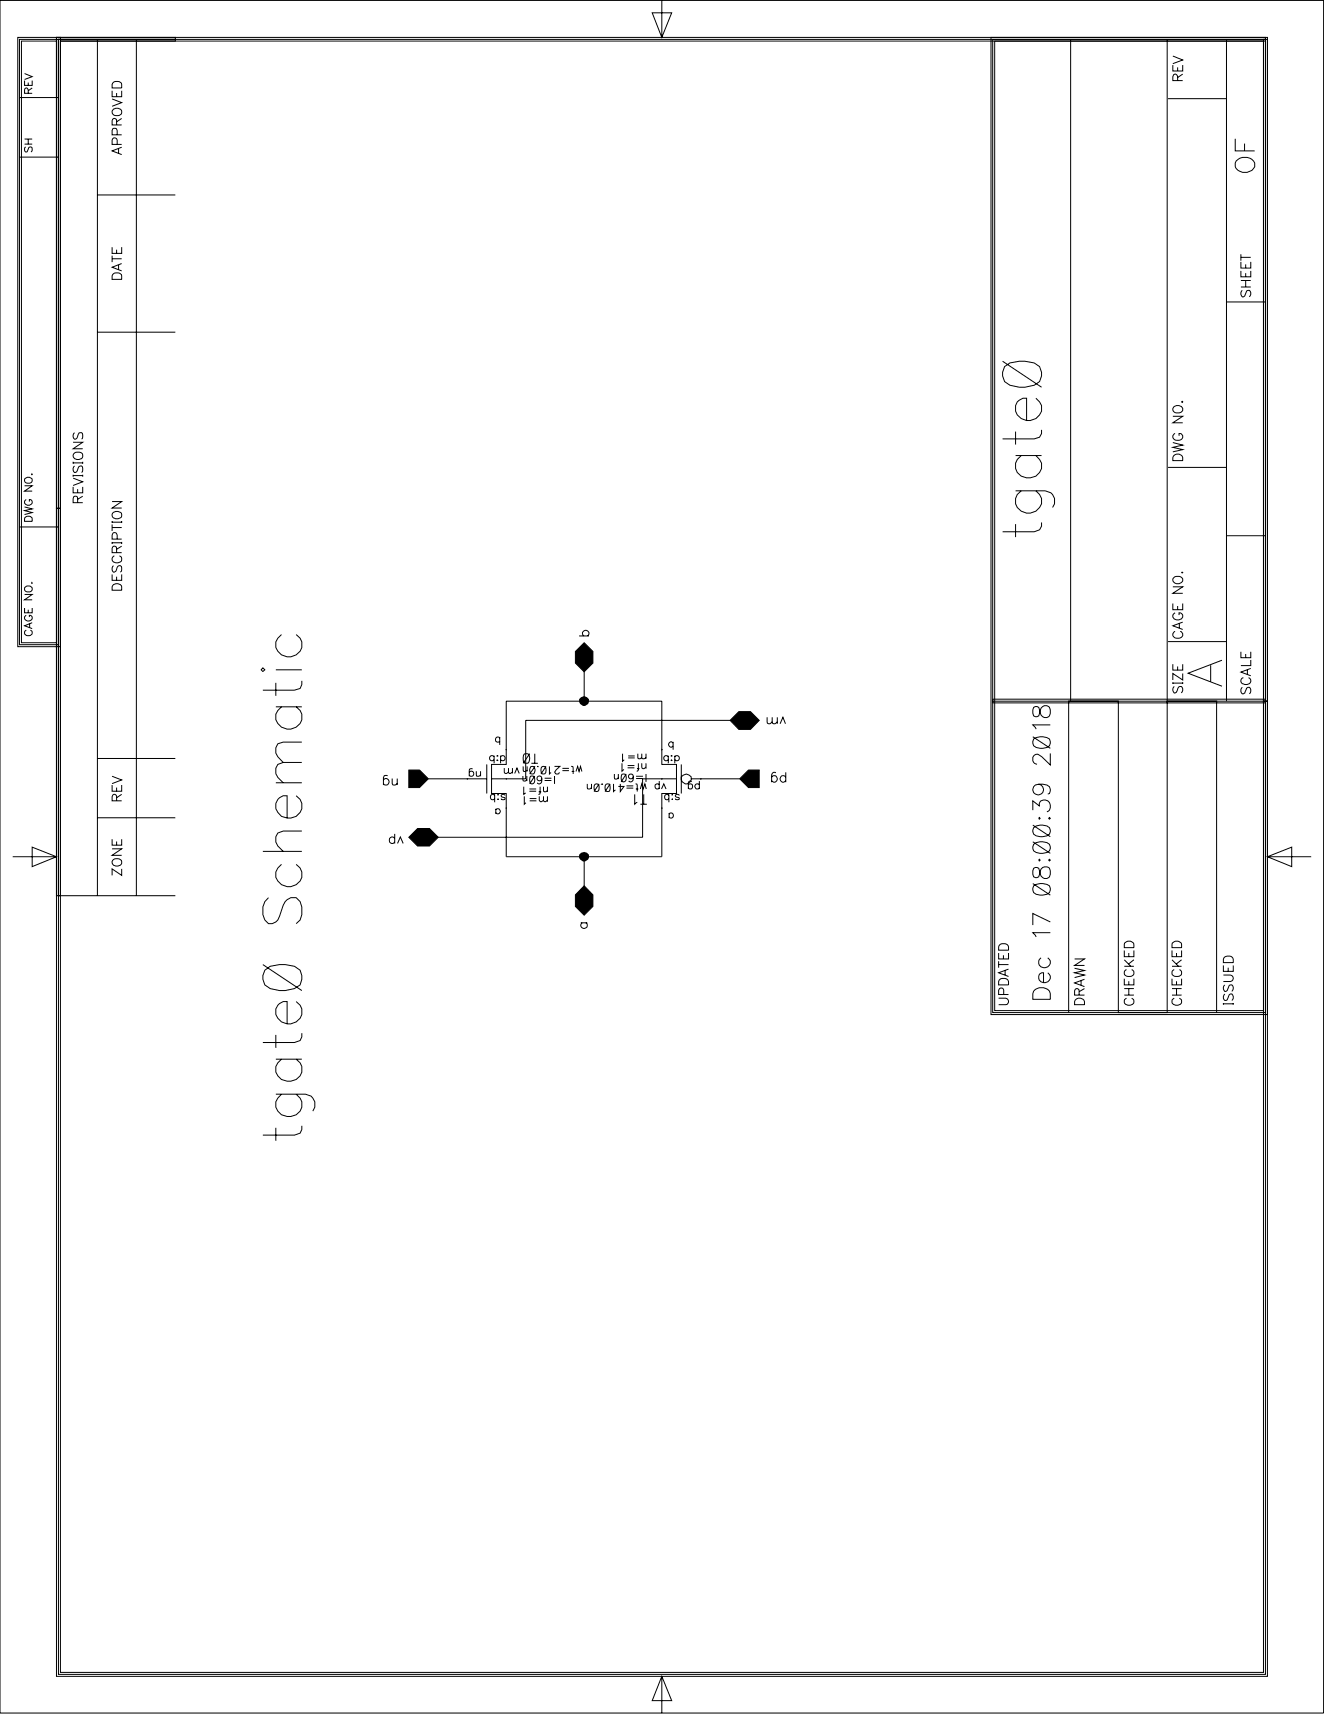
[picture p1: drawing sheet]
<svg xmlns="http://www.w3.org/2000/svg" width="398mm" height="514mm" viewBox="0 0 398 514" stroke-linecap="round" stroke-linejoin="round" font-family="sans-serif">
<g fill="none" stroke="#000" stroke-width=".3">
<path d="M0 .1h396.9v513.6h-396.9M5.3 11.2h12.8v141.2h-1.2v-140.1h-10.5v180.4h10.5v-40.3h1.2v41.5h-12.8zM5.8 11.8h11.7v181.5h-11.7zM16.9 11.2h35.7v1.1h-34.5v256.3h-1.2zM16.9 11.2h362.6v1.1h-361.4v489.2h360.8v-489.7h1.2v490.9h-363.2zM17.5 11.8h362v490.3h-362zM29.2 11.8v256.8M40.9 11.8v256.8M195.6 3.9h5.8l-2.9 7.3zM198.5 .1v11.1M297.2 11.2h82.9v199.1h-1.2v-198h-80.6v290.8h80.6v-92.8h1.2v93.9h-82.9zM297.7 11.8h81.8v291.9h-81.8z"/>
<path d="M321.1 11.8v198.5M350 11.8v198.5M351.7 19.5v1.8h3v-1.8M351.7 16.8l3 1.2-3 1.1M367.8 11.8v198.5M5.8 29.3h11.7M7.4 24.2v1.4h2.3v-1.4M7.4 22.1l2.3 .9-2.3 .8M8.5 28v-1l-.5-.6h-.2l-.3 .2-.1 1.4h2.3M8.5 24.8v.8M9.7 26.4l-1.2 .8M33.6 29.7l2.9 1.1-2.9 1.1"/>
<path d="M33.6 27.2v1.8h2.9v-1.8M34 32.7a1.51 1.51 0 0 1 2.5 1.1 1.5 1.5 0 0 1-1.6 .9 1.5 1.5 0 0 1-1.3-1.4zM34 24.7l.7-.3a1.37 1.37 0 0 1 1.8 1v1h-2.9v-1zM35 37.5v-1.3a.74 .74 0 0 0-.9-.7l-.5 .7v1.3h2.9M35 27.9v1.1M36.5 35.5l-1.5 1M350.3 29.6h17.5M353.1 24.2l-.1-1.6-.4-.4-.6 .2-.3 .6v1.2h3M353.1 20.2v1.1M354.7 22.2l-1.6 1M5.8 47.1h11.7M7.4 43.2h2.3"/>
<path d="M7.4 41.7h2.3M7.7 44.1a.88 .88 0 0 0 .2 1.5l.2-.1 .5-1.3 .7-.1a.97 .97 0 0 1 0 1.5M8.5 41.7v1.5M29.2 58.5h23.4M35.1 43.3v-1.3a.77 .77 0 0 0-.5-.6 .77 .77 0 0 0-.8 .2l-.2 1.7h2.9M35.1 40.4v-1.2l-.2-.6h-1l-.3 .6v1.2h2.9M35.6 44.6v1.3M36.5 44.2l-2.9 1.1 2.9 1.1M370.4 41.6v3.7h5.9M370.7 48.3a3.4 3.4 0 0 1 5.6 .6 2.48 2.48 0 0 1-2.3 2.8 2.71 2.71 0 0 1-3.6-2.8zM373.2 43.1v2.2M33.6 74.1v1.9h2.9v-1.9"/>
<path d="M33.6 76.7v1.9M33.6 77.6h2.9M35 74.9v1.1M35.6 79.5v1.3M36.5 79l-2.9 1.1 2.9 1.1M372.1 78.5v1.9h3v-1.9M372.1 77.2h3M372.1 76.2v2M373.5 79.3v1.1M29.2 99.6h23.4M33.8 82.3a1.62 1.62 0 0 1 2.7 .5v1h-2.9zM367.8 90.6h11.7"/>
<path d="M372.1 81.2v1.8h3v-1.8M372.1 86.1h3M372.1 84.1h3M372.5 87.1a1.09 1.09 0 0 0-.4 1.1 1.09 1.09 0 0 0 .8 .8 1.89 1.89 0 0 0 .9-1.7 .7 .7 0 0 1 1.1 0 1.35 1.35 0 0 1-.3 1.7M373.5 81.9v1.1M373.5 84.1v2M300.7 108.3l11.6 7.8M301.2 109.9l1.7-1.1 2.7-.5h1.7l2.8 .5a3.6 3.6 0 0 1 2.3 3.4 3.6 3.6 0 0 1-2.3 3.3l-2.8 .6h-1.7l-2.7-.6a3.8 3.8 0 0 1-1.7-5.6zM310.6 119.4a3.6 3.6 0 0 1 1.7 4 3.6 3.6 0 0 1-3.4 2.7 3.6 3.6 0 0 1-3.9-1.8 3.6 3.6 0 0 1 .6-4.3l1.1-.6h1.1v6.7M21.9 132.6h2.9l-2.9 2h2.9M21.9 138.5v.6M21.9 138.8h2.9"/>
<path d="M22.4 139.7a1.1 1.1 0 0 0-.5 1.1 1.1 1.1 0 0 0 .7 .9l.4-.3 .5-1.1a.73 .73 0 0 1 .5-.5 .73 .73 0 0 1 .7 .2 1.65 1.65 0 0 1-.2 1.7M22.4 135.8a1.46 1.46 0 0 1 1.5-.2 1.46 1.46 0 0 1 .9 1.3 1.5 1.5 0 0 1-1.6 .9 1.5 1.5 0 0 1-1.3-1.4zM22.4 129.8a1.1 1.1 0 0 0-.5 1 1.1 1.1 0 0 0 .7 .9l.4-.3 .6-1.4a.7 .7 0 0 1 1.1 0 1.65 1.65 0 0 1-.2 1.7M24.8 138.5v.6M304.5 129.4v3.9M304.5 136.6h7.8M306.2 136.6a3.7 3.7 0 0 0-1.5 4.5 3.7 3.7 0 0 0 4.2 2.2 3.6 3.6 0 0 0 3.4-2.7 3.6 3.6 0 0 0-1.7-4M312.3 128.9v1.1l-.6 1.1-1.6 .5h-9.4M351.7 132.7l3 .8-3 .7 3 .6-3 .7M351.7 124.8h3l-3 2h3M351.9 136.8a1.58 1.58 0 0 1 1.9-.5 1.58 1.58 0 0 1 .9 1.8h-3zM352.1 121.9a1.59 1.59 0 0 1 2.6 1.2 1.77 1.77 0 0 1-3 0v-.6z"/>
<path d="M352.4 130a1.05 1.05 0 0 0-.7 1.2 1.05 1.05 0 0 0 1.1 .8 1.34 1.34 0 0 0 1.9-1.3 .88 .88 0 0 0-1.1-.7v.7M354.5 120.4l.2 .1-.2 .2-.2-.2zM5.8 158h11.7M7.4 152l2.3 .6-2.3 .5 2.3 .6-2.3 .6M7.4 145.7h2.3l-2.3 1.6h2.3M7.5 155.2a1.29 1.29 0 0 1 2.2 .4v.7h-2.3zM7.5 143.6a1.17 1.17 0 0 1 1.4-.5 1.17 1.17 0 0 1 .7 1.4 1.17 1.17 0 0 1-1.5 .5 1.17 1.17 0 0 1-.6-1.4zM7.9 149.8a.88 .88 0 0 0-.5 1 .88 .88 0 0 0 .8 .7h.6a.85 .85 0 0 0 .9-.8 .85 .85 0 0 0-.9-.9v.6M9.6 142.1v.3zM21.9 146v1.8h2.9v-1.8M21.9 143.4l2.9 1.1-2.9 1.1M21.9 142.4v.6"/>
<path d="M21.9 142.6h2.9M23.3 150.7l-.1-1.6-.4-.3-.6 .1-.3 .6v1.2h2.9M23.3 146.7v1.1M24.8 148.8l-1.5 .9M24.8 142.4v.6M33.6 150.4h2.9l-2.9 2h2.9M33.6 156.3v.5M33.6 157.3v1.9M33.6 158.2h2.9M33.6 156.6h2.9M34 153.6a1.69 1.69 0 0 1 2.5 .6v.5a1.5 1.5 0 0 1-1.6 .9 1.5 1.5 0 0 1-1.3-1.4zM36.5 156.3v.5"/>
<path d="M304.5 147.2h8.9a3.1 3.1 0 0 1 2.7 1.8 3.1 3.1 0 0 1-.5 3.2M304.5 157.2v3.9M306.2 147.2a3.7 3.7 0 0 0-1.5 4.5 3.7 3.7 0 0 0 4.2 2.2 3.6 3.6 0 0 0 3.4-2.7 3.6 3.6 0 0 0-1.7-4M312.3 156.7v1.1l-.6 1.1-1.6 .6h-9.4M350.3 140.2h17.5M7.4 178.3h2.3l-2.3 1.6h2.3M7.5 176.1a1.17 1.17 0 0 1 1.4-.4 1.17 1.17 0 0 1 .7 1.4 1.17 1.17 0 0 1-1.5 .4 1.17 1.17 0 0 1-.6-1.4zM9.6 174.7v.3zM33.6 172.3v1.7h2.9v-1.7M33.6 162.5v.6M33.6 162.8h2.9M34 175.3a1.64 1.64 0 0 1 2.5 .7v1h-2.9v-1z"/>
<path d="M34 169.6a1.1 1.1 0 0 0-.4 1.1 1.1 1.1 0 0 0 .7 .9l.4-.3 .6-1.4 .8-.3a1.26 1.26 0 0 1 0 2M34.3 166.7a1.09 1.09 0 0 0-.7 1.2 1.09 1.09 0 0 0 1.1 .9h.7a1.09 1.09 0 0 0 1.1-.9 1.09 1.09 0 0 0-.7-1.2M35 165.7v-1.2a.74 .74 0 0 0-.9-.7l-.5 .7v1.2h2.9M35 172.9v1.1M35.1 161.7v-1.2l-.2-.6-.8-.2-.5 .8v1.2h2.9M36.5 163.8l-1.5 .9M36.5 162.5v.6M351.7 176h3l-3 1.9h3M352.1 173.1a1.53 1.53 0 0 1 1.6-.2 1.53 1.53 0 0 1 1 1.3 1.55 1.55 0 0 1-1.7 .9 1.55 1.55 0 0 1-1.3-1.5zM354.3 171.7h.4l-.2 .1zM367.8 160.7h11.7M7.4 182.3v1.5h2.3v-1.5"/>
<path d="M7.9 188.9a.88 .88 0 0 0-.5 1 .88 .88 0 0 0 .8 .7h.6a.88 .88 0 0 0 .9-.7 .88 .88 0 0 0-.6-1M7.9 184.5l-.4 .4a1.1 1.1 0 0 0 1 1.4 1.1 1.1 0 0 0 1.1-1.4l-.8-.4v.5M8.5 182.8v1M8.9 187.1v1.1M9.7 186.7l-2.3 1 2.3 .8M84.4 190.3a3.6 3.6 0 0 0-1.7 4 3.6 3.6 0 0 0 3.4 2.7 3.7 3.7 0 0 0 4.2-2.2 3.7 3.7 0 0 0-1.5-4.5M172.6 195.4l2.6-2.7 2.6 2.7v3.4l-2.6 2.7-2.6-2.7zM173.7 190.7h2.9M175.1 190.7a.94 .94 0 0 1-.2-1.4 .94 .94 0 0 1 1.4 0 .94 .94 0 0 1-.1 1.4M175.2 198.6v11.7M350.3 192.4h17.5M351.7 199.2v1.8h3v-1.8"/>
<path d="M351.7 181v1.8h3v-1.8M352.4 189.4a1.05 1.05 0 0 0-.5 1.5 1.8 1.8 0 0 0 2.8-.3 1.08 1.08 0 0 0-.8-1.2M352.4 183.8a1.09 1.09 0 0 0-.7 1.2 1.09 1.09 0 0 0 1.1 .9h.8a1.06 1.06 0 0 0 1.1-1.1 1.06 1.06 0 0 0-1.1-1v.6M353.1 181.7v1.1M353.1 199.9v1.1M353.7 187v1.3M354.7 186.6l-3 1.1 3 1.1M363.1 199.5v4.8M366.4 198l-10.1 3.9 10.1 3.9M372.1 195.5v1.7h3v-1.7M373.5 196.1v1.1M375.1 197.9v1.7h-3"/>
<path d="M78.8 200.3l.6 .6-.6 .5-.5-.5zM82.7 204.8v3.9M82.7 212h7.8M82.7 200.9h7.8M84.4 212a3.6 3.6 0 0 0-1.7 3.9 3.6 3.6 0 0 0 3.4 2.8 3.7 3.7 0 0 0 4.2-2.3 3.7 3.7 0 0 0-1.5-4.4M90.5 204.2v1.1l-.5 1.2-1.7 .5h-9.5M151.8 210.3h46.7v18.9h4.4v8.8h-4.4v18.9h-46.7v-18.9h-4.4v-8.8h4.4zM221.6 213.4h3.4l2.7 2.6-2.7 2.7h-3.4l-2.7-2.7zM221.8 216h-64.2v17.6h-10.2M230 215.1l.1 1.8 .8 .1 .7-.5M231.6 215.1v1.8l.8 .1 .7-.5M233.1 215.1v1.9"/>
<path d="M233.9 217l.9-1.9 .7 1.9M297.7 209.7h81.8v1.1h-81.8zM297.7 210.3h81.8M310 212.1l-.3 .8 .3 1.8a1 1 0 0 0 1.7-.5 2.45 2.45 0 0 1 1.5-2.6 1.38 1.38 0 0 1 1.8 1.3v1a1.53 1.53 0 0 1-1.7 1.4 1.53 1.53 0 0 1-1.4-1.6l-.2-1.1a1 1 0 0 0-1.7-.5zM315 217.4h-5.3l1 1.3M351.7 204.6v.5M351.7 204.9h3M352.1 205.9a1.12 1.12 0 0 0 .3 1.9 2.12 2.12 0 0 0 1-1.7 .7 .7 0 0 1 1.1 0 1.35 1.35 0 0 1-.3 1.7M354.7 202v1.9l-3-1.9v1.9M354.7 204.6v.5M372.5 206.1a1.08 1.08 0 0 0-.4 1.1 1.08 1.08 0 0 0 .8 .9l.4-.3 .4-1.1a.68 .68 0 0 1 .5-.5 .68 .68 0 0 1 .7 .2 1.29 1.29 0 0 1-.3 1.7M372.9 203.2a1.04 1.04 0 0 0-.8 1.3 1.04 1.04 0 0 0 1.2 .8 1.2 1.2 0 0 0 1.5-.4 1.2 1.2 0 0 0-.2-1.6l-.2-.1"/>
<path d="M374.1 200.9v1.3M375.1 200.4l-3 1.1 3 1.1M29.2 227.5h23.4M33.6 235.4v1.9h2.9v-1.9M33.6 232.8l2.9 1.1-2.9 1.1M35 236.2v1.1M36.5 238.2l-1.5 1M82.7 234.7h7.8M88.8 238.6a3.7 3.7 0 0 1 1.5 4.5 3.7 3.7 0 0 1-4.2 2.2 3.4 3.4 0 0 1-3.4-2.8 3.4 3.4 0 0 1 2.2-3.9h1.2v6.7M90.5 228.6h-5.6l-1.6 .6-.6 1.1v1.7l.6 1.1 1.6 1.6M90.5 222.5h-5.6l-1.6 .6-.6 1.1v1.6l.6 1.1 1.6 1.7M115 233.9a.94 .94 0 0 1 1.4-.2 .94 .94 0 0 1 0 1.4 .94 .94 0 0 1-1.4-.1"/>
<path d="M116.2 232.6l-.6-.1-.5 .3-.1 2.6M117.6 233.5l.2 1.8a1.02 1.02 0 0 0 1.3-.4M119.1 233.5v1.9M122.6 230.9h3.2l2.6 2.7-2.6 2.6h-3.2zM128.4 233.6h17.6M140.7 231.6a.75 .75 0 0 1 1.1-.1 .75 .75 0 0 1 0 1.1 .75 .75 0 0 1-1.1-.1M141.7 230.6a.65 .65 0 0 0-1 .4v1.8M142.8 231.3l.1 1.4a.89 .89 0 0 0 1.2-.3M144.1 231.3v1.5M146 229.2v8.8M148.2 226.9a.75 .75 0 0 0-1.2-.1 .75 .75 0 0 0 0 1.1 .75 .75 0 0 0 1.2-.1M148.2 226.6v2.3"/>
<path d="M148.3 238.5a.73 .73 0 0 0-1 0 .73 .73 0 0 0 0 1 .73 .73 0 0 0 1 0M148.3 238.2v2.4M149 226.7h.3zM149.1 227.9l.2 .1-.2 .1zM149.4 239.6v.2zM149.4 238.2v.3zM149.9 221.4a.73 .73 0 0 0-1.1-.1 .73 .73 0 0 0 0 1.1 .73 .73 0 0 0 1.1-.1M149.9 221v2.4M150.1 226.9a.75 .75 0 0 1 1.1-.1 .75 .75 0 0 1 0 1.1 .75 .75 0 0 1-1.1-.1M150.1 226.6v2.3M151.2 230.3l.1 1.5a.77 .77 0 0 0 1.2-.3M151.5 238.5a.67 .67 0 0 0-1.2 0l.1 .4 1 .3 .1 .3a.67 .67 0 0 1-1.2 0"/>
<path d="M152.5 230.3l.1 1.5 .5 .1 .6-.4M153.7 230.3v1.6M154.3 231.9l.7-1.6 .7 1.6M156.8 232.7l.1 1.4 .6 .1 .5-.4M156.9 229.8l.1 1.5a.81 .81 0 0 0 1.1-.4M157.1 235.9v2.3l.5-.4M157.2 238.8v2.4l.5-.5M157.2 226.1a1.1 1.1 0 0 1 1.5 .4 2.42 2.42 0 0 1-.3 2.3 1.1 1.1 0 0 1-1.4-.4l-.1-1.2zM158 232.7v1.5M158.1 229.8v1.6M158.7 236.6h2.1M158.7 237.3h2.1"/>
<path d="M158.8 239.5h2.1M158.8 226l-1.9 2.9M159.1 232.8a.89 .89 0 0 1 1.2 .3l.1 .6a1.02 1.02 0 0 1-1 1.4 1.74 1.74 0 0 1-.3-2.3zM159.2 229.9a.78 .78 0 0 1 1.1 .4 1.15 1.15 0 0 1-.8 1.8 1.46 1.46 0 0 1-.3-2.2zM159.3 228.9h2M160.4 232.7l-1.6 2.4M160.4 226v2.9M160.4 229.8l-1.6 2.3M161.2 229.9h.2zM161.5 237.4h.8M161.7 238.8v1.2l.4 .4 .9-.4M162 235.9v1.9l-.1 .3-.4 .1"/>
<path d="M162.5 233.5a.72 .72 0 0 1-1 .6 .72 .72 0 0 1-.3-1.2 .72 .72 0 0 1 1.2 .1l.1 .5a1.14 1.14 0 0 1-1 1.6l-.4-.4M162.6 229.9a.81 .81 0 0 1 1.1 .4v1.4a.75 .75 0 0 1-.7 .4 .75 .75 0 0 1-.7-.4l-.1-.9zM163 238.8l.1 1.4 .6 .2 .5-.4M163 235.9l.1 1.5h.6l.5-.4M163.3 234.1h2.1M163.3 233.4h2.1M163.7 229.8l-1.5 2.3M164.2 235.9v1.5M164.2 238.8v1.6M164.8 229.8v2.3l.5-.4M166.3 229.8h1.6l-1.5 1.6 .2 .6a.73 .73 0 0 0 1.1-.3v-.1M166.3 232.7v2.4"/>
<path d="M168.7 231.1h1.9M168.7 230.4h1.9M171.3 229.8l.5 .1 .1 2.2M171.4 231.4h.8M172.7 231.4l.5-1.6 .5 1.6 .4-1.6 .4 1.6M176.1 235.1l.1 1.4a.89 .89 0 0 0 1.2-.3M177.4 235.1v1.5M178.5 235.2a.81 .81 0 0 1 1.1 .3v1.4a.75 .75 0 0 1-.7 .5 .75 .75 0 0 1-.7-.5l-.1-.9zM179.7 235.1l-1.6 2.3M180.4 235.2h.3zM181.8 235.2a.78 .78 0 0 1 1.1 .3l.1 .5a1.05 1.05 0 0 1-.6 1.4l-.6-.1-.3-.4-.1-.9zM183 235.1l-1.6 2.3"/>
<path d="M184 235.1v2.3l.6-.5M184.2 232.1l.1 1.5h.6l.5-.4M185.4 232.1v1.5M186 235.1v2.3l1.1-1.6h-1.7M186.5 228.9v2.4l.6-.5M186.5 232.2a.89 .89 0 0 1 1.2 .3l.1 .6a1.02 1.02 0 0 1-.9 1.4 1.74 1.74 0 0 1-.4-2.3zM186.7 226v2.3l.5-.4M187.8 232.1l-1.5 2.4M187.9 236.3h2M187.9 235.7h2M188.2 230.3h2M188.2 229.6h2"/>
<path d="M188.4 227.3h1.9M188.4 226.7h1.9M189.9 232.9a.72 .72 0 0 1-1 .6 .72 .72 0 0 1-.2-1.2 .72 .72 0 0 1 1.1 .2l.1 .4a1.14 1.14 0 0 1-.9 1.6l-.4-.4M190.3 238.2v3l.8-.6M190.6 235.1l.4 .1 .1 .3v1.9M190.7 236.6h.7M190.8 233.5h2M190.8 232.8h2M191 230.5h.8M191.3 226v1.5h.6l.5-.4M191.4 228.9v1.9l-.1 .3-.4 .2M192 236.6l.4-1.5 .5 1.5 .5-1.5 .4 1.5"/>
<path d="M192.4 226l.1 1.5a.89 .89 0 0 0 1.2-.4M192.4 228.9l.1 1.4 .6 .2 .6-.5M193 238.2v3M193.7 226v1.5M193.7 228.9v1.6M193.7 232.1v2.4M197.7 235.3a.73 .73 0 0 0-1.1 0 .73 .73 0 0 0 0 1 .73 .73 0 0 0 1.1 0M197.7 234.2v2.4M198.4 236.6l.7-1.5 .6 1.5M200.4 226.9a.75 .75 0 0 0-1.1-.1 .75 .75 0 0 0 0 1.1 .75 .75 0 0 0 1.1-.1M200.4 226.6v2.3M200.6 238.5a.73 .73 0 0 0-1.1 0 .73 .73 0 0 0 0 1 .73 .73 0 0 0 1.1 0"/>
<path d="M200.6 238.2v2.4M201.3 226.7h.2zM201.3 227.9l.2 .1-.2 .1zM201.6 239.6v.2zM201.6 238.2v.3zM201.8 222.8a.76 .76 0 0 0-1.1-.1 .76 .76 0 0 0 0 1.1 .76 .76 0 0 0 1.1-.1M201.8 222.5v2.3M202.4 226.9a.75 .75 0 0 1 1.1-.1 .75 .75 0 0 1 0 1.1 .75 .75 0 0 1-1.1-.1M202.4 226.6v2.3M202.9 233.6h-10.2v17.5h-64.3M203.7 238.5a.67 .67 0 0 0-1.2 0l.1 .4 1 .3 .1 .3a.67 .67 0 0 1-1.2 0M204.3 233a1.72 1.72 0 0 1 3 0v.9l-.4 .6-.8 .6h-.6l-.9-.6-.3-.6z"/>
<path d="M204.3 229.2v8.8M206.4 235.3a.73 .73 0 0 1 1.1 0 .73 .73 0 0 1 0 1 .73 .73 0 0 1-1.1 0M207.3 233.6h14.5M207.4 234.4a.59 .59 0 0 0-.9 .1l-.1 2.1M209.7 235.3a.76 .76 0 0 0-1.1-.1 .76 .76 0 0 0 0 1.2 .76 .76 0 0 0 1.1-.1M209.7 234.2v2.4M221.8 233.6l2.7-2.7h3.2v5.3h-3.2zM231.4 233a.94 .94 0 0 1 1.4-.1 .94 .94 0 0 1 0 1.4 .94 .94 0 0 1-1.4-.2M232.7 231.8l-.3-.2a.88 .88 0 0 0-1 .8v2.2M235.6 233a.94 .94 0 0 0-1.4-.1 .94 .94 0 0 0 0 1.4 .94 .94 0 0 0 1.4-.2M235.6 231.6v3M309.7 220.9l5.3 3.5"/>
<path d="M310 221.6a4.4 4.4 0 0 1 4.7 0 1.73 1.73 0 0 1-.8 2.6 4.2 4.2 0 0 1-3.9-.6l-.3-.7zM311.5 235.2a1.61 1.61 0 0 1 1.3 2.2 1.61 1.61 0 0 1-2.5 .6 1.61 1.61 0 0 1 .2-2.6 4.7 4.7 0 0 1 4.2 .5l.3 1.3-.3 .8-.5 .1M315 225.9v3.5l-3.3-3a1.22 1.22 0 0 0-2 .7v1a1.32 1.32 0 0 0 1.3 1.1M3.8 256.9h13.1M9.7 254l7.2 2.9-7.2 3zM29.2 245.2h23.4M33.6 254.6h2.9l-2.9 1.9h2.9M33.6 251.7v1.7h2.9v-1.7M34 257.8a1.46 1.46 0 0 1 1.6-.3 1.46 1.46 0 0 1 .9 1.4 1.5 1.5 0 0 1-1.6 .8 1.5 1.5 0 0 1-1.3-1.3zM35 240.2v-1.3a.68 .68 0 0 0-.4-.6 .68 .68 0 0 0-.7 .1l-.3 .5v1.3h2.9M35 252.3v1.1M78.8 255.3h11.7"/>
<path d="M84.4 259.2a3.6 3.6 0 0 0-1.7 4 3.6 3.6 0 0 0 3.4 2.7 3.7 3.7 0 0 0 4.2-2.2 3.7 3.7 0 0 0-1.5-4.5M90.5 249.2h-5.6l-1.6 .6-.6 1.1v1.6l.6 1.2 1.6 1.6M118.4 251.4a.9 .9 0 0 0-1.4-.1 .9 .9 0 0 0 0 1.3 .9 .9 0 0 0 1.4-.1M118.4 250.1v2.8M119.2 252.9l.9-1.9 .8 1.9M122.6 251.1l2.6-2.6h3.6l2.6 2.6-2.6 2.6h-3.6zM148.7 242.9a.75 .75 0 0 1 .9-.3 .75 .75 0 0 1 .4 .9l-.3 .5a.72 .72 0 0 1-1-.3M148.7 242.5v1.6M158.8 240.2h2.1M175.2 256.9v11.7M192 241.2h2M200.7 244.1a.71 .71 0 0 1 1-.1 .71 .71 0 0 1 0 1.1 .71 .71 0 0 1-1-.1"/>
<path d="M200.7 243.8v1.5M309.7 243v-2.8l2 1.5a1.71 1.71 0 0 1 1.9-1.8 1.71 1.71 0 0 1 1.4 2.3l-.3 .8-.8 .5M309.7 252.4l5.3 3.5M309.7 247.4l5.3 3.5M310 253.2a4 4 0 0 1 4.7 0 1.63 1.63 0 0 1-.8 2.5 4.2 4.2 0 0 1-3.9-.6l-.3-.6zM310 248.2a4 4 0 0 1 4.7 0 1.66 1.66 0 0 1-.8 2.5 4.2 4.2 0 0 1-3.9-.6l-.3-.7zM311.7 257.7l.2 .2-.2 .3-.2-.3zM311.7 245.2l.2 .2-.2 .3-.2-.3zM314.5 257.9l.2-.2 .3 .2-.3 .3zM314.7 245.2l.3 .2-.3 .3-.2-.3zM380.1 256.9l7.2-2.9v5.9zM380.1 256.9h13.1"/>
<path d="M17.5 268.6v-256.8h35.1h-35.1v256.8h35.1M36.5 260.6v1.9l-2.9-1.9v1.9M80.5 269.2a5.1 5.1 0 0 0 0 7.8 2.86 2.86 0 0 0 3.3-2.2l1.1-3.3a3.3 3.3 0 0 1 3.9-2.3 5.4 5.4 0 0 1 1.2 6.7l-1.2 1.1M174.2 276.7h1.9M174.6 276.7a.94 .94 0 0 0-.2 1.4 .94 .94 0 0 0 1.4 0 .94 .94 0 0 0-.1-1.4M175.2 265.6l2.6 2.8v3.4l-2.6 2.6-2.6-2.6v-3.4zM309.7 265l5.3 3.4M310 265.6a4.4 4.4 0 0 1 4.7 0 1.73 1.73 0 0 1-.8 2.6 4.2 4.2 0 0 1-3.9-.5l-.3-.8zM310 260.4l-.3 .8 .3 1.7a1 1 0 0 0 1.7-.5l.2-1a1.54 1.54 0 0 1 1.4-1.4 1.54 1.54 0 0 1 1.7 1.2v1a1.53 1.53 0 0 1-1.7 1.3 1.53 1.53 0 0 1-1.4-1.6l-.2-1a1 1 0 0 0-1.7-.5zM315 279.7h-5.3l1 1.3M315 276.5l-5.3-2.6v3.5M78.8 289.3l11.7 7.8"/>
<path d="M79.4 291l1.6-1.2 2.8-.5h1.7l2.8 .5 1.7 1.2 .5 1.6v1.1l-.5 1.7a9 9 0 0 1-10.6 0l-.6-1.7v-1.1zM299.5 299.3h2.1a.98 .98 0 0 1 .8 1 .98 .98 0 0 1-.8 1h-2.1M299.5 285.8v1.8h2.9v-1.8M299.5 289.3h2.9M299.5 288.2v2M299.6 293.9a1.69 1.69 0 0 1 2.8 .4v1.1h-2.9zM299.6 283.5a1.69 1.69 0 0 1 2.8 .4v1h-2.9zM300.9 286.5v1.1M301 298.2v-1.2a.76 .76 0 0 0-.5-.7 .76 .76 0 0 0-.8 .2l-.2 .5v1.2h2.9M301.4 291v1.4M302.4 290.6l-2.9 1.1 2.9 1.1M310 297.2a2.91 2.91 0 0 1 5 .8v1.7h-5.3v-1.7z"/>
<path d="M312.2 287.2a1.68 1.68 0 0 0-.3 2.3 1.68 1.68 0 0 0 2.2 .5 1.68 1.68 0 0 0 .6-2.3l-.5-.5M314.2 291.7a1.66 1.66 0 0 1 .3 2.4 1.66 1.66 0 0 1-2.4 .2 1.66 1.66 0 0 1-.2-2.3l1-.3v3M322.2 290.4l3 .6-3 .7 3 .7-3 .8M322.2 287.6h3l-3 1.9h3M322.4 299.9a1.58 1.58 0 0 1 2-.4 1.58 1.58 0 0 1 .8 1.8h-3zM323.6 298.4l-.1-1.7-.7-.2-.4 .2-.2 .4v1.3h3M324.2 294.1v1.3M325.2 293.7l-3 1.1 3 1.1M325.2 296.5l-1.6 .9M337.1 293.5v1.9h2.9v-1.9M337.1 285v1.9h2.9v-1.9M337.1 298.4h2.9"/>
<path d="M337.1 296.5h2.9M337.1 289.8h2.9M337.1 287.8l2 2M337.2 282.8a1.58 1.58 0 0 1 2-.5 1.58 1.58 0 0 1 .8 1.9h-2.9zM337.8 299.3a1.09 1.09 0 0 0-.7 1.3 1.09 1.09 0 0 0 1.1 .9h.7a1.09 1.09 0 0 0 1.1-.9 1.09 1.09 0 0 0-.7-1.3M337.8 290.8a1.05 1.05 0 0 0-.7 1.2 1.05 1.05 0 0 0 1.1 .8 1.28 1.28 0 0 0 1.4-.2 1.28 1.28 0 0 0 .3-1.4l-.6-.4M338.5 285.8v1.1M338.5 294.3v1.1M338.5 296.5v1.9M340 287.8l-1.6 1.3M351.5 293.5v1.9h2.8v-1.9M351.5 285v1.9h2.8v-1.9"/>
<path d="M351.5 298.4h2.8M351.5 296.5h2.8M351.5 289.8h2.8M351.5 287.8l1.9 2M351.5 282.8a1.58 1.58 0 0 1 2-.5 1.58 1.58 0 0 1 .8 1.9h-2.8zM352.1 299.3a1.09 1.09 0 0 0-.7 1.3 1.09 1.09 0 0 0 1.2 .9h.6a1.09 1.09 0 0 0 1.1-.9 1.09 1.09 0 0 0-.6-1.3M352.1 290.8a1.05 1.05 0 0 0-.6 1.2 1.05 1.05 0 0 0 1.1 .8 1.28 1.28 0 0 0 1.3-.2 1.28 1.28 0 0 0 .3-1.4l-.5-.4M352.8 285.8v1.1M352.8 294.3v1.1M352.8 296.5v1.9M354.3 287.8l-1.6 1.3M366.9 292.4h2.1a.98 .98 0 0 1 .8 1 .98 .98 0 0 1-.8 .9h-2.1"/>
<path d="M366.9 289.5v1.8h2.9v-1.8M367.3 298.1a1.08 1.08 0 0 0-.5 1.1 1.08 1.08 0 0 0 .8 .8l.5-.5a1.65 1.65 0 0 1 .9-1.4 1.08 1.08 0 0 1 .8 .8 1.08 1.08 0 0 1-.4 1.1M367.3 295.4a1.09 1.09 0 0 0-.5 1 1.09 1.09 0 0 0 .8 .9 1.89 1.89 0 0 0 1-1.7 .7 .7 0 0 1 1.1 0 1.35 1.35 0 0 1-.3 1.7M367.3 287l.7-.3a1.37 1.37 0 0 1 1.8 1v1h-2.9v-1zM368.3 290.2v1.1M82.7 310.3v3.9M82.7 317.6h7.8M84.4 317.6a3.6 3.6 0 0 0-1.5 4.6 3.6 3.6 0 0 0 4.3 2 3.5 3.5 0 0 0 3.3-2.7 3.5 3.5 0 0 0-1.7-3.9M88.8 300.4a3.7 3.7 0 0 1 1.5 4.5 3.7 3.7 0 0 1-4.2 2.1 3.4 3.4 0 0 1-3.4-2.8 3.4 3.4 0 0 1 2.2-3.8h1.2v6.6M90.5 309.8v1.1l-.5 1.1-1.7 .6h-9.5M320.5 303.7v-93.4h14.9v93.4h14.6v-93.4h14.8v93.4M366.9 300.8v.5"/>
<path d="M366.9 301h2.9M369.8 300.8v.5M82.7 328.1h8.9a3.1 3.1 0 0 1 2.2 5.1M82.7 338.2v3.9M84.4 328.1a3.7 3.7 0 0 0-1.5 4.6 3.7 3.7 0 0 0 4.3 2.1 3.6 3.6 0 0 0 3.3-2.7 3.6 3.6 0 0 0-1.7-4M90.5 337.6v1.1l-.5 1.1-1.7 .6h-9.5M198.5 502.7l2.9 7.3h-5.8zM198.5 502.7v11"/>
</g>
<g fill="#000">
<path d="M172.6 195.4l2.6-2.7 2.6 2.7v3.4l-2.6 2.7-2.6-2.7zM218.9 216l2.7-2.6h3.4l2.7 2.6-2.7 2.7h-3.4zM122.6 230.9h3.2l2.6 2.7-2.6 2.6h-3.2zM139.9 233.6l.2-.3 .4 .3-.4 .3zM151.8 224.5l.3 .3-.3 .3-.2-.3zM151.6 233.6l.2-.3 .3 .3-.3 .3zM198.5 224.5l.3 .3-.3 .3-.3-.3zM198.2 233.6l.3-.3 .3 .3-.3 .3zM209.9 233.6l.2-.3 .4 .3-.4 .3zM221.8 233.6l2.7-2.7h3.2v5.3h-3.2zM122.6 251.1l2.6-2.6h3.6l2.6 2.6-2.6 2.6h-3.6zM151.8 242l.3 .4-.3 .2-.2-.2z"/>
<path d="M198.5 242l.3 .4-.3 .2-.3-.2zM175.2 265.6l2.6 2.8v3.4l-2.6 2.6-2.6-2.6v-3.4z"/>
<circle cx="175.1" cy="210.2" r="1.5"/>
<circle cx="175.1" cy="257" r="1.49"/>
</g>
</svg>
